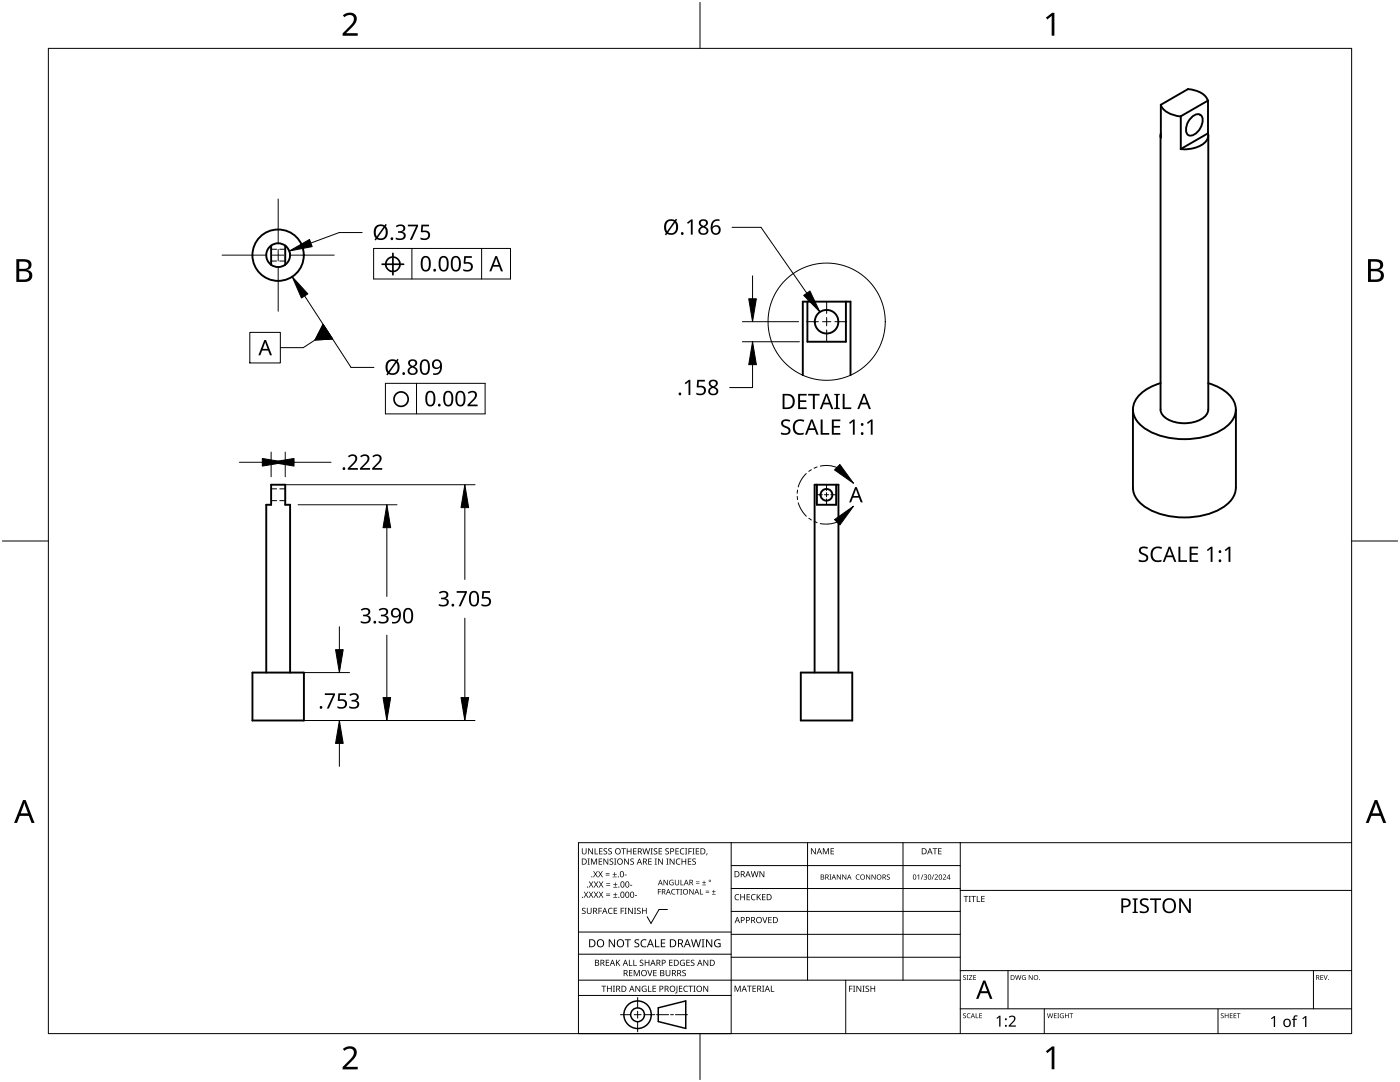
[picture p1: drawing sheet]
<svg xmlns="http://www.w3.org/2000/svg" width="279mm" height="216mm" viewBox="0 0 279 216" stroke-linecap="round" stroke-linejoin="round" font-family="sans-serif">
<path d="M54.1 52.1h1.1M55.2 49.7h-1.1M55.8 52.1h1.1M56.9 49.7h-1.1M54.1 99.9h1.1M55.2 97.5h-1.1M55.8 99.9h1.1M56.9 97.5h-1.1" fill="none" stroke="#000" stroke-width=".2"/>
<g fill="none" stroke="#000" stroke-width=".38">
<path d="M231.6 27v54.7M231.6 26.6v.9M231.6 20.9a4.3 4.3 0 0 0 4 2.3M231.7 20.9v6.5M235.6 23.2l5.5-3.1v6.5l-5.5 3.1zM237.9 23.3a1.18 1.18 0 0 1 1.6-.4 1.18 1.18 0 0 1 .5 1.6 3.2 3.2 0 0 1-2.5 2.6 1.17 1.17 0 0 1-.8-1.7 3.7 3.7 0 0 1 1.2-2.1zM241 26.6l.1 .1a2.08 2.08 0 0 1-1.4 2.3 7.3 7.3 0 0 1-4.1 .8M241 20.1a3.6 3.6 0 0 0-3.1-2.2l-.8-.1-5.4 3.1M241.1 27v54.7M54.1 49v3.8M56.9 49v3.8M161.1 60.2v8h7.7v-8"/>
<path d="M169.7 74.9v-14.7h-9.5v14.7M231.6 76.5a7.1 7.1 0 0 0-5.4 4.5 4.3 4.3 0 0 0 2 4.3 15.5 15.5 0 0 0 16.3 0 4.1 4.1 0 0 0 .3-7 10.4 10.4 0 0 0-3.7-1.8M163 96.7v4h3.9v-4M226.1 97.3a5.1 5.1 0 0 0 3 4.2 15.7 15.7 0 0 0 15.4-.6 4.7 4.7 0 0 0 2.1-3.6M226.1 81.7v15.6M231.6 81.7a3.3 3.3 0 0 0 2.9 2.5 6.4 6.4 0 0 0 6.3-1.4l.3-1.1M246.7 81.7v15.6M50.4 134.2h10.3v9.6h-10.3zM53.1 134.2v-33.5h1v-4h2.8v4h1v33.5M159.8 134.2h10.3v9.6h-10.3zM162.6 134.2v-37.5h4.7v37.5"/>
<circle cx="55.5" cy="50.9" r="5.1"/>
<circle cx="55.5" cy="50.9" r="2.38"/>
<circle cx="165" cy="64.2" r="2.36"/>
<circle cx="164.9" cy="98.7" r="1.18"/>
</g>
<circle cx="165" cy="64.2" r="11.7" fill="none" stroke="#000" stroke-width=".2"/>
<path d="M9.7 9.7h260v196.5h-260z" fill="none" stroke="#000" stroke-width=".2"/>
<path d="M139.7 .5v9.2M.5 108h9.2M269.7 108h9.2M139.7 206.2v9.2" fill="none" stroke="#000" stroke-width=".2"/>
<g fill="#000">
<path d="M68.4 3.1a1.64 1.64 0 0 1 2.8 .4 2.52 2.52 0 0 1-1.2 2.2l-.9 .9h2.3v.5h-3v-.4l1.2-1.2a1.95 1.95 0 0 0 .9-2.2 1.23 1.23 0 0 0-1.8 .1zM208.7 3.5l1.3-.9h.4v4.5h-.5v-4l-.9 .8zM68.4 209.3a1.64 1.64 0 0 1 2.8 .4 2.52 2.52 0 0 1-1.2 2.2l-.9 1h2.3v.5h-3v-.5l1.2-1.2a1.95 1.95 0 0 0 .9-2.1 1.23 1.23 0 0 0-1.8 .1zM208.7 209.8l1.3-1h.4v4.6h-.5v-4l-.9 .7z"/>
<path d="M3.3 51.7h1.3a1.28 1.28 0 0 1 1.7 1.3 1.04 1.04 0 0 1-.9 .9 1.23 1.23 0 0 1 1 1.5 1.23 1.23 0 0 1-1.5 .9h-1.6zM3.8 54.1v1.7h1a.86 .86 0 0 0 1-.9 .86 .86 0 0 0-1.1-.8zM3.8 52.2v1.4h.9a.78 .78 0 0 0 1-.7 .78 .78 0 0 0-1.1-.7z"/>
<path d="M273 51.7h1.3a1.28 1.28 0 0 1 1.7 1.3 1.04 1.04 0 0 1-.8 .9 1.23 1.23 0 0 1 1 1.5 1.23 1.23 0 0 1-1.6 .9h-1.6zM273.6 54.1v1.7h.9a.86 .86 0 0 0 1.1-.9 .86 .86 0 0 0-1.1-.8zM273.6 52.2v1.4h.8a.78 .78 0 0 0 1-.7 .78 .78 0 0 0-1.1-.7z"/>
<path d="M4.6 159.6h.5l1.8 4.6h-.6l-.6-1.4h-1.8l-.5 1.4h-.6zM4.8 160.2l-.7 2.1h1.5z"/>
<path d="M274.3 159.6h.6l1.7 4.6h-.6l-.5-1.4h-1.8l-.6 1.4h-.5zM274.6 160.2l-.7 2.1h1.4z"/>
</g>
<g fill="none" stroke="#000" stroke-width=".2">
<path d="M145.9 168.1v38.1h-30.5v-38.1h154.3M145.9 172.7h45.7M145.9 177.3h45.7M161.2 168.1v27.5M180.2 168.1v27.5M191.6 168.1v38.1M191.6 177.7h78.1M115.4 198.6h30.5M115.4 195.6h76.2M115.4 190.4h30.5M115.4 186h30.5M127.3 199v2.1"/>
<path d="M133.2 181.5h-1.7l-1.6 2.8-.7-1.4M145.9 181.9h45.7M145.9 186.4h45.7M145.9 191h45.7M168.8 195.6v10.6M191.6 193.7h78.1M201.2 193.7v7.6M262.1 193.7v7.6M123.8 202.5h2.1M126.6 202.5h1.3M127.3 201.8v1.4M127.3 203.8v2.1"/>
<path d="M128.6 202.5h2.1M131 202.5h2.4M133.8 202.5h.6M134.8 202.5h2.4M191.6 201.3h78.1M208.4 201.3v4.9M243.1 201.3v4.9"/>
</g>
<g fill="#000">
<path d="M116.1 169.3h.2v.8a.32 .32 0 0 0 .3 .3 .32 .32 0 0 0 .3-.3v-.8h.2v.8a.47 .47 0 0 1-.5 .4 .47 .47 0 0 1-.5-.5zM116.5 177.9h.2l.3 .5 .3-.5h.1l-.4 .6 .4 .6h-.1l-.3-.5-.4 .5h-.1l.4-.6zM117.3 171.3h.4l-.1 .1v1l.1 .1h-.4l.1-.1v-1zM117.4 169.3h.2l.6 1v-1h.1v1.2h-.1l-.7-1v1h-.1zM117.5 177.9h.2l.3 .5 .3-.5h.1l-.4 .6 .4 .6h-.1l-.4-.5-.3 .5h-.1l.4-.6zM117.5 175.9h.2l.3 .5 .3-.5h.1l-.4 .6 .5 .6h-.2l-.3-.5-.4 .5h-.1l.4-.6zM117.9 171.3h.3l.3 1 .4-1h.3v1.2h-.2v-1l-.4 1h-.1l-.4-1v1h-.2zM118.7 169.3h.1v1h.6v.2h-.7zM118.4 173.8h.1l.3 .5 .3-.5h.2l-.4 .6 .4 .7h-.1l-.4-.6-.3 .6h-.1l.4-.7zM118.5 177.9h.2l.2 .5 .3-.5h.2l-.4 .6 .4 .6h-.1l-.4-.5-.3 .5h-.1l.4-.6zM118.5 175.9h.2l.3 .5 .3-.5h.1l-.4 .6 .4 .6h-.1l-.3-.5-.4 .5h-.1l.4-.6zM119.5 171.3h.7v.1h-.6v.4h.5v.2h-.5v.4h.6v.1h-.7z"/>
<path d="M119.6 169.3h.6v.1h-.5v.4h.5v.1h-.5v.4h.5v.2h-.6zM119.4 173.8h.1l.3 .5 .3-.5h.2l-.4 .6 .4 .7h-.1l-.4-.6-.3 .6h-.2l.5-.7zM119.5 177.9h.1l.3 .5 .3-.5h.2l-.4 .6 .4 .6h-.1l-.4-.5-.3 .5h-.1l.4-.6zM119.5 175.9h.2l.3 .5 .3-.5h.1l-.4 .6 .4 .6h-.1l-.4-.5-.3 .5h-.1l.4-.6zM120.9 174.6h.8v.1h-.8zM120.9 174.2h.8v.1h-.8zM121 178.7h.8v.1h-.8zM121 178.3h.8v.1h-.8zM121 176.6h.8v.1h-.8zM121 176.3h.8v.1h-.8zM120.5 169.4l.4-.1h.3l-.1 .1a.25 .25 0 0 0-.4-.1 .25 .25 0 0 0 0 .4l.4 .3 .1 .2-.3 .3-.5-.1v-.1h.2a.27 .27 0 0 0 .4-.1 .27 .27 0 0 0-.3-.3l-.2-.2zM120.4 171.3h.2l.7 1-.1-1h.2v1.2h-.2l-.6-1v1h-.2z"/>
<path d="M121.4 169.4l.5-.1h.2v.1a.25 .25 0 0 0-.4-.1 .25 .25 0 0 0 0 .4l.4 .3v.2l-.2 .3-.5-.1v-.1h.1a.27 .27 0 0 0 .5-.1 .27 .27 0 0 0-.4-.3l-.2-.2zM122.3 174.9h.8v.2h-.8zM122.4 179h.8v.1h-.8zM122.4 177h.8v.1h-.8zM121.7 171.4l.4-.1 .3 .1-.1 .1a.25 .25 0 0 0-.4-.1 .25 .25 0 0 0 0 .4 .42 .42 0 0 1 .5 .5 .42 .42 0 0 1-.7 .2l-.1-.2 .2 .1a.27 .27 0 0 0 .5-.2 .27 .27 0 0 0-.4-.3l-.2-.2zM122.6 174h.1v.4h.4v.1h-.4v.4h-.1v-.4h-.3v-.1h.3zM122.7 178.1h.1v.4h.4v.1h-.4v.3h-.1v-.3h-.3v-.1h.3zM122.7 176.1h.2v.3h.3v.2h-.3v.3h-.2v-.3h-.3v-.2h.3zM122.6 171.3h.4l-.1 .1v1l.1 .1h-.4l.1-.1v-1zM124 169.3h.9v.1h-.4v1.1h-.1v-1.1h-.4zM124.7 174.5h.4v.2h-.4zM124.6 171.3h.1l.7 1v-1h.1v1.2h-.2l-.6-1v1h-.1z"/>
<path d="M125.7 176.6h.5v.1h-.5zM125.1 169.3h.1v.5h.7v-.5h.1v1.2h-.1v-.6h-.7v.6h-.1zM125.8 171.4l.5-.1 .2 .1v.1a.25 .25 0 0 0-.4-.1 .25 .25 0 0 0 0 .4 .42 .42 0 0 1 .4 .5 .42 .42 0 0 1-.7 .2v-.2l.1 .1a.27 .27 0 0 0 .5-.2 .27 .27 0 0 0-.4-.3l-.2-.2zM126.7 178.6h.4v.2h-.4zM126.4 169.3h.6v.1h-.5v.4h.5v.1h-.5v.4h.5v.2h-.6zM128.2 169.3h.2l.2 1 .3-1h.2l.2 1 .3-1h.1l-.3 1.2h-.1l-.3-1.1-.3 1.1h-.2zM129.4 171.3h.7v.1h-.6v.4h.5v.2h-.5v.4h.6v.1h-.7zM129.8 169.3h.5l-.2 .1v1l.2 .1h-.5l.2-.1v-1zM130.7 171.3h.4l-.1 .1v1l.1 .1h-.4l.1-.1v-1zM130.5 169.4l.4-.1h.3l-.1 .1a.25 .25 0 0 0-.4-.1 .25 .25 0 0 0 0 .4l.4 .3 .1 .2-.2 .3-.6-.1v-.1h.2a.27 .27 0 0 0 .4-.1 .27 .27 0 0 0-.3-.3l-.2-.2zM131.3 177.4h.6v.1h-.5v.4h.5v.1h-.5v.5h-.1zM131.4 169.3h.7v.1h-.5v.4h.5v.1h-.5v.4h.5v.2h-.7z"/>
<path d="M131.3 171.3h.2l.7 1v-1h.1v1.2h-.2l-.6-1v1h-.2zM132.4 175.6h.2l.6 .9v-.9h.1v1h-.2l-.6-.9v.9h-.1zM133 171.3h.4l-.1 .1v1l.1 .1h-.4l.1-.1v-1zM132.8 169.4l.4-.1h.3l-.1 .1a.25 .25 0 0 0-.3-.1 .25 .25 0 0 0 0 .4l.4 .3v.2l-.2 .3-.5-.1v-.1h.1a.27 .27 0 0 0 .5-.1 .27 .27 0 0 0-.4-.3l-.2-.2zM133.7 175.7l.5-.2 .2 .1v.1a.45 .45 0 0 0-.7 .4 .45 .45 0 0 0 .6 .4v-.3h-.2v-.1h.3v.5a.6 .6 0 0 1-.8-.1 .6 .6 0 0 1 .1-.8zM134.1 177.5l.4-.1h.3l-.1 .2a.44 .44 0 0 0-.6 .4 .44 .44 0 0 0 .6 .3 .52 .52 0 0 1-.7 0 .52 .52 0 0 1 .1-.8zM133.6 171.3h.2l.7 1v-1h.1v1.2h-.2l-.6-1v1h-.2zM134.9 177.4h.8v.1h-.4v1h-.1v-1h-.3zM135 171.5l.5-.2 .3 .1-.1 .1a.49 .49 0 0 0-.7 .4 .49 .49 0 0 0 .7 .5 .52 .52 0 0 1-.6 0 .52 .52 0 0 1-.2-.6zM134.8 169.3h.7v.1h-.6v.4h.5v.1h-.5v.4h.6v.2h-.7zM134.7 175.6h.1v.7a.28 .28 0 0 0 .3 .2 .28 .28 0 0 0 .3-.2v-.7h.1v.7a.42 .42 0 0 1-.4 .4 .42 .42 0 0 1-.4-.4zM135.8 175.6h.2v.9h.4v.1h-.6z"/>
<path d="M135.8 177.4h.3l-.1 .1v.9l.1 .1h-.3l.1-.1v-.9zM135.8 169.4l.4-.1h.4l-.1 .1h-.2a.49 .49 0 0 0-.4 .6 .49 .49 0 0 0 .7 .3 .52 .52 0 0 1-.7 .1 .52 .52 0 0 1-.2-.6zM136 171.3h.2v.5h.6v-.5h.1v1.2h-.1v-.5h-.6v.5h-.2zM136.7 169.3h.5l-.2 .1v1l.2 .1h-.5l.2-.1v-1zM137.4 169.3h.7v.1h-.6v.4h.5v.2h-.5v.5h-.1zM137.3 171.3h.7v.1h-.6v.4h.5v.2h-.5v.4h.6v.1h-.7zM137.6 177.4h.1l.6 .9v-.9h.1v1.1h-.1l-.6-.9v.9h-.1zM138.2 169.3h.4l-.1 .1v1l.1 .1h-.4l.1-.1v-1zM138.9 176.2h.7v.1h-.7zM138.9 175.9h.7v.1h-.7zM138.2 171.4l.4-.1 .3 .1-.1 .1a.25 .25 0 0 0-.4-.1 .25 .25 0 0 0 0 .4 .42 .42 0 0 1 .5 .5 .42 .42 0 0 1-.7 .2l-.1-.2 .2 .1a.27 .27 0 0 0 .5-.2 .27 .27 0 0 0-.4-.3l-.2-.2zM138.9 169.3h.6v.1h-.5v.4h.5v.1h-.5v.4h.5v.2h-.6z"/>
<path d="M139.7 177.4h.1v1h.5v.1h-.6zM140.1 176.5h.8v.1h-.8zM140.5 175.7h.1v.3h.3v.2h-.3v.3h-.1v-.3h-.4v-.2h.4zM140.8 178h.7v.2h-.7zM140.8 177.7h.7v.1h-.7zM141 170.3h.2l-.3 .4zM142.1 178.4h.7v.1h-.7zM142.4 177.6h.1v.3h.3v.1h-.3v.3h-.1v-.3h-.3v-.1h.3zM146.8 178.6l.4-.2 .3 .1v.1a.49 .49 0 0 0-.7 .4 .49 .49 0 0 0 .7 .5 .52 .52 0 0 1-.7 0 .52 .52 0 0 1-.2-.6zM147.7 178.4h.2v.5h.6v-.5h.2v1.2h-.2v-.5h-.6v.5h-.2zM149 178.4h.7v.1h-.5v.4h.4v.2h-.4v.4h.5v.1h-.7zM150 178.6l.5-.2 .3 .1-.1 .1a.49 .49 0 0 0-.7 .4 .49 .49 0 0 0 .8 .5 .52 .52 0 0 1-.7 0 .52 .52 0 0 1-.2-.6z"/>
<path d="M149.8 173.8h.2l.3 1.1 .2-1.1h.2l.3 1.1 .2-1.1h.2l-.3 1.2h-.2l-.3-1-.3 1h-.1zM151 178.4h.2v.6l.5-.6h.2l-.5 .5 .5 .7h-.2l-.4-.6-.1 .6h-.2zM151.6 173.8h.1l.7 1v-1h.1v1.2h-.1l-.7-1v1h-.1zM152.1 178.4h.7v.1h-.6v.4h.5v.2h-.5v.4h.6v.1h-.7zM161.8 169.3h.2l.7 1v-1h.1v1.2h-.2l-.6-1v1h-.2zM164.2 169.3h.2l.4 .9 .4-.9h.2v1.2h-.1v-1.1l-.4 1.1h-.1l-.4-1.1v1.1h-.2zM165.5 174.5h.4l-.1 .1v.8l.1 .1h-.4l.1-.1v-.8zM165.8 169.3h.6v.1h-.5v.4h.5v.1h-.5v.4h.5v.2h-.6zM167 174.5h.2l.5 .8v-.8h.1v1h-.1l-.6-.8v.8h-.1zM168.1 174.5h.1l.6 .8v-.8h.1v1h-.2l-.5-.8v.8h-.1zM170.9 174.6l.4-.1h.2v.2a.41 .41 0 0 0-.6 .3 .41 .41 0 0 0 .6 .4 .48 .48 0 0 1-.7-.1 .48 .48 0 0 1 .1-.7zM172.8 174.5h.2l.5 .8v-.8h.2v1h-.2l-.5-.8v.8h-.2z"/>
<path d="M173.9 174.5h.2l.5 .8v-.8h.1v1h-.1l-.6-.8 .1 .8h-.2zM177 174.6l.4-.1h.2l-.1 .1a.24 .24 0 0 0-.3 0 .24 .24 0 0 0-.1 .3 .24 .24 0 0 0 .3 .1 .32 .32 0 0 1 .1 .5 .32 .32 0 0 1-.5-.1 .26 .26 0 0 0 .4 0 .26 .26 0 0 0 0-.3 .26 .26 0 0 0-.3-.1zM183.1 174.7l.3-.2v1h-.1v-.9l-.2 .2zM184.1 174.5h.2l-.4 1h-.1zM184.4 174.6h.5l.1 .2-.2 .2a.32 .32 0 0 1 .2 .4 .32 .32 0 0 1-.5 .1l-.2-.1a.26 .26 0 0 0 .4 .1 .26 .26 0 0 0 .1-.4l-.3-.2a.23 .23 0 0 0 .3 0 .23 .23 0 0 0-.1-.4 .23 .23 0 0 0-.3 .2zM186.3 174.5h.1l-.3 1h-.2zM186.1 169.3h.9v.1h-.3v1.1h-.2v-1.1h-.4zM186.5 174.6a.37 .37 0 0 1 .6 0 .37 .37 0 0 1-.2 .6l-.2 .2h.5v.1h-.7l.3-.4a.27 .27 0 0 0 .3-.3 .27 .27 0 0 0-.4-.2zM187.2 169.3h.7v.1h-.5v.4h.5v.1h-.5v.4h.5v.2h-.7zM188.2 174.6a.37 .37 0 0 1 .6 0 .37 .37 0 0 1-.3 .6l-.2 .2h.5v.1h-.7l.3-.4a.27 .27 0 0 0 .3-.3 .27 .27 0 0 0-.4-.2zM192.3 178.8h.9v.1h-.3v1.1h-.2v-1.1h-.4zM193.3 178.8h.5l-.2 .1v1l.2 .1h-.5l.2-.1v-1z"/>
<path d="M193.8 178.8h1v.1h-.4v1.1h-.2v-1.1h-.4zM194.9 178.8h.2v1.1h.5v.1h-.7zM195.8 178.8h.7v.1h-.5v.4h.5v.1h-.5v.5h.5v.1h-.7zM116.2 181.3l.4-.2 .3 .1-.1 .1a.25 .25 0 0 0-.4-.1 .25 .25 0 0 0 0 .4l.4 .2 .1 .3-.3 .3-.5-.1v-.1h.2a.27 .27 0 0 0 .4-.1 .27 .27 0 0 0-.3-.3l-.2-.2zM117.1 181.1h.2v.8a.32 .32 0 0 0 .3 .3 .32 .32 0 0 0 .3-.3v-.8h.2v.8a.47 .47 0 0 1-.5 .5 .47 .47 0 0 1-.5-.5zM119.4 181.1h.7v.2h-.5v.4h.5v.1h-.5v.6h-.2zM120 196.7h1v.1h-.4v1.1h-.2v-1.1h-.4zM120.9 191.5h.7v.1h-.5v.4h.4v.2h-.4v.4h.5v.1h-.7zM121.5 181.3l.4-.2 .4 .1-.1 .1a.49 .49 0 0 0-.7 .5 .49 .49 0 0 0 .7 .4 .52 .52 0 0 1-.6 .1 .52 .52 0 0 1-.3-.6zM121.1 196.7h.2v.5h.6v-.5h.2v1.2h-.2v-.6h-.6v.6h-.2zM121.5 187.4h.2l.9 1.3v-1.3h.1v1.6h-.2l-.8-1.3v1.3h-.2zM122.3 196.7h.4l-.1 .1v1l.1 .1h-.4l.2-.1v-1z"/>
<path d="M122.5 181.1h.7v.2h-.6v.4h.5v.1h-.5v.4h.6v.2h-.7zM122.9 191.5h.2v.6l.5-.6h.2l-.5 .5 .5 .7h-.2l-.4-.6-.1 .6h-.2zM123.9 181.1h.6v.2h-.5v.4h.5v.1h-.5v.6h-.1zM124.7 181.1h.4l-.2 .2v.9l.2 .2h-.4l.1-.2v-.9zM124.7 187.4h1.2v.2h-.5v1.4h-.2v-1.4h-.5zM125.5 191.5h.2v1.1h.5v.1h-.7zM125.5 193.6h.7v.1h-.5v.4h.5v.1h-.5v.4h.5v.2h-.7zM125.3 181.1h.2l.7 1.1-.1-1.1h.2v1.3h-.2l-.6-1v1h-.2zM126.4 191.5h.2v1.1h.5v.1h-.7zM126.5 181.1h.5l-.2 .2v.9l.2 .2h-.5l.2-.2v-.9zM126.5 193.6h.2l.4 1 .4-1h.2v1.2h-.2v-1.1l-.4 1.1h-.1l-.4-1.1v1.1h-.1zM126.7 187.6l.3-.2 .6 .1-.2 .1a.33 .33 0 0 0-.6 .2 .33 .33 0 0 0 .4 .4 .47 .47 0 0 1 .4 .6 .47 .47 0 0 1-.7 .2h-.3v-.2h.2a.35 .35 0 0 0 .6-.2 .35 .35 0 0 0-.5-.4l-.3-.2z"/>
<path d="M126.8 196.7h.2l.6 1v-1h.2v1.2h-.2l-.7-1 .1 1h-.2zM127.2 181.3l.4-.2 .3 .1-.1 .1a.25 .25 0 0 0-.4-.1 .25 .25 0 0 0 0 .4l.4 .2 .1 .3-.3 .3-.5-.1v-.1h.2a.27 .27 0 0 0 .4-.1 .27 .27 0 0 0-.3-.3l-.2-.2zM127.7 191.6l.5-.1 .2 .1v.1a.25 .25 0 0 0-.4-.1 .25 .25 0 0 0 0 .4l.4 .2v.3l-.2 .2h-.5v-.2l.1 .1a.27 .27 0 0 0 .5-.2 .27 .27 0 0 0-.4-.3l-.2-.2zM128 187.6l.6-.2 .4 .1v.2a.64 .64 0 0 0-1 .5 .64 .64 0 0 0 1 .6v.2a.83 .83 0 0 1-1.1-.3 .83 .83 0 0 1 .1-1.1zM128.2 196.8l.6-.1 .2 .1v.1a.5 .5 0 0 0-.8 .4 .5 .5 0 0 0 .7 .5v-.4h-.3v-.1h.4v.6a.66 .66 0 0 1-.8-.2 .66 .66 0 0 1 0-.9zM128.1 181.1h.2v.6h.6v-.6h.2v1.3h-.2v-.6h-.6v.6h-.2zM129.2 193.6h.1l.4 1 .3-1h.2l-.4 1.2h-.2zM129.3 196.7h.2v1.1h.5v.1h-.7zM128.7 191.5h.1v.5h.6v-.5h.2v1.2h-.2v-.5h-.6v.5h-.1zM130.7 187.4h.2v1.4h.7v.2h-.9zM130.2 196.7h.7v.1h-.5v.4h.5v.1h-.5v.5h.5v.1h-.7zM130.4 193.6h.6v.1h-.5v.4h.5v.1h-.5v.4h.5v.2h-.6z"/>
<path d="M131.9 187.4h.9v.2h-.7v.5h.6v.2h-.6v.5h.7v.2h-.9zM132.8 193.6h.2v.7a.32 .32 0 0 0 .3 .4 .32 .32 0 0 0 .3-.4v-.7h.2v.7a.47 .47 0 0 1-.5 .5 .47 .47 0 0 1-.5-.5zM133.5 191.5h.7v.1h-.5v.4h.5v.2h-.5v.4h.5v.1h-.7zM135 196.7h.2v1.3l-.1 .2h-.3l-.1-.1 .3-.2zM135.5 196.7h.7v.1h-.5v.4h.4v.1h-.4v.5h.5v.1h-.7zM135.8 191.7l.5-.2 .4 .1-.1 .1a.5 .5 0 0 0-.8 .4 .5 .5 0 0 0 .7 .5v-.4h-.2v-.1h.4v.6a.66 .66 0 0 1-.9-.1 .66 .66 0 0 1 0-.9zM136.2 193.7l.4-.2 .3 .1-.1 .1a.25 .25 0 0 0-.4-.1 .25 .25 0 0 0 0 .4 .42 .42 0 0 1 .5 .6 .42 .42 0 0 1-.7 .2l-.1-.2h.2a.27 .27 0 0 0 .5-.1 .27 .27 0 0 0-.4-.3l-.2-.2zM136.5 196.8l.5-.1 .3 .1-.1 .1a.49 .49 0 0 0-.7 .4 .49 .49 0 0 0 .8 .4 .52 .52 0 0 1-.7 .1 .52 .52 0 0 1-.2-.6zM137 191.5h.7v.1h-.6v.4h.5v.2h-.5v.4h.6v.1h-.7zM137.4 196.7h.9v.1h-.4v1.1h-.1v-1.1h-.4zM137.9 191.6l.4-.1 .3 .1-.1 .1a.25 .25 0 0 0-.4-.1 .25 .25 0 0 0 0 .4l.4 .2 .1 .3-.2 .2h-.6v-.2l.2 .1a.27 .27 0 0 0 .5-.2 .27 .27 0 0 0-.4-.3l-.2-.2zM138.4 196.7h.4l-.1 .1v1l.1 .1h-.4l.1-.1v-1z"/>
<path d="M137.9 187.4h.2l.3 1.4 .4-1.4h.2l.4 1.4 .3-1.4h.2l-.4 1.6h-.2l-.4-1.3-.4 1.3h-.2zM140 187.4h.6l-.2 .2v1.3l.2 .1h-.6l.2-.1v-1.3zM140.4 196.7h.1l.7 1v-1h.1v1.2h-.1l-.7-1v1h-.1zM140.4 191.5h.2l.6 1v-1h.1v1.2h-.1l-.7-1v1h-.1zM140.9 187.4h.2l.9 1.3v-1.3h.2v1.6h-.3l-.8-1.3v1.3h-.2zM142.7 187.6l.7-.2 .4 .1-.1 .2a.65 .65 0 0 0-1 .5 .65 .65 0 0 0 .9 .6v-.4h-.3v-.2h.5v.7a.86 .86 0 0 1-1.1-.1 .86 .86 0 0 1 0-1.2zM146.6 196.7h.2l.4 1 .4-1h.2v1.2h-.1v-1.1l-.4 1.1h-.2l-.4-1.1v1.1h-.1zM149.1 196.7h.9v.1h-.4v1.1h-.1v-1.1h-.4zM150.2 196.7h.7v.1h-.6v.4h.5v.1h-.5v.5h.6v.1h-.7zM152.1 183h.2l.3 1 .4-1h.2l-.5 1.2h-.1zM152.1 196.7h.4l-.1 .1v1l.1 .1h-.4l.1-.1v-1zM153.8 196.7h.2v1.1h.5v.1h-.7z"/>
<path d="M153.3 183h.7v.1h-.5v.4h.5v.1h-.5v.5h.5v.1h-.7zM169.5 196.7h.6v.1h-.5v.5h.5v.1h-.5v.5h-.1zM170.2 196.7h.5l-.2 .1v1l.2 .1h-.5l.2-.1v-1zM170.9 196.7h.2l.6 1v-1h.2v1.2h-.2l-.6-1v1h-.2zM172.1 196.7h.5l-.2 .1v1l.2 .1h-.5l.2-.1v-1zM172.8 196.8l.4-.1h.2v.2a.25 .25 0 0 0-.4-.1 .25 .25 0 0 0 0 .4l.4 .2 .1 .3-.3 .2h-.5v-.2l.2 .1a.27 .27 0 0 0 .4-.2 .27 .27 0 0 0-.3-.3l-.3-.2zM173.7 196.7h.2v.5h.6v-.5h.2v1.2h-.2v-.6h-.6v.6h-.2zM192.2 194.7l.4-.1h.2l-.1 .1a.24 .24 0 0 0-.3 0 .24 .24 0 0 0-.1 .3 .24 .24 0 0 0 .4 .1l.1 .1-.1 .3h-.4l-.1-.1a.24 .24 0 0 0 .3 .1 .24 .24 0 0 0 .1-.3l-.4-.3zM192.9 194.6h.4l-.1 .1v.7l.1 .1h-.4l.1-.1v-.7zM193.4 194.6h.6l-.5 .8h.6v.1h-.7l.5-.8h-.5zM194.2 194.6h.6v.1h-.4v.3h.4v.1h-.4v.3h.4v.1h-.6zM202.6 194.6h.1l.2 .8 .2-.8h.2l.2 .8 .2-.8h.1l-.2 .9h-.2l-.2-.8-.2 .8h-.2z"/>
<path d="M204.1 194.7l.3-.1h.3l-.1 .1a.4 .4 0 0 0-.6 .4 .4 .4 0 0 0 .6 .3v-.3l-.2-.1h.3v.5a.53 .53 0 0 1-.7-.1 .53 .53 0 0 1 .1-.7zM205.3 194.6h.2l.5 .8v-.8h.1v.9h-.2l-.5-.8v.8h-.1zM226 179.3h1.1v.2l-.4 .1v2.3l.4 .1v.2h-1.1v-.2l.4-.1v-2.3l-.4-.1zM227.6 179.5a1.38 1.38 0 0 1 1.6-.1l-.1 .3-.4-.1a.52 .52 0 0 0-.7 0 .52 .52 0 0 0 0 .7l.1 .1a1.2 1.2 0 0 1 1.2 1.2 1.26 1.26 0 0 1-1.9 .5v-.4a1.03 1.03 0 0 0 1.5-.2 1.04 1.04 0 0 0-1-.8 .77 .77 0 0 1-.3-1.2zM229.5 179.3h2.2v.3h-.9v2.6h-.4v-2.6h-.9zM235.3 179.3h.5l1.5 2.4v-2.4h.3v2.9h-.4l-1.6-2.4 .1 2.4h-.4zM263.5 194.6h.6v.1h-.5v.3h.4v.1h-.4v.3h.5v.1h-.6zM264.1 194.6h.2l.2 .8 .3-.8h.2l-.4 .9h-.1zM192.2 202.3l.4-.1h.2l-.1 .1a.24 .24 0 0 0-.3 0 .24 .24 0 0 0-.1 .3 .24 .24 0 0 0 .4 .1l.1 .2-.1 .2-.4 .1-.1-.2a.24 .24 0 0 0 .3 .1 .24 .24 0 0 0 .1-.3l-.4-.2zM193.1 202.3l.6-.1-.3 .1a.4 .4 0 0 0-.3 .5 .4 .4 0 0 0 .5 .2 .46 .46 0 0 1-.6 0 .46 .46 0 0 1 .1-.7zM194.7 202.2h.1v.8h.5v.2h-.6zM195.4 202.2h.6v.1h-.4v.3h.4v.1h-.4v.4h.4v.1h-.6z"/>
<path d="M198.9 203.1l.5-.4h.3v2.2h-.3v-1.9l-.4 .3zM201.3 202.9a.76 .76 0 0 1 1.2 0 .76 .76 0 0 1-.3 1.1l-.6 .6h1.1v.3h-1.4v-.3l.8-.8a.52 .52 0 0 0 .2-.8 .52 .52 0 0 0-.8 .1zM209 202.2h.1l.2 .8 .2-.8h.1l.3 .8 .2-.8h.1l-.3 1h-.1l-.2-.9-.3 .9h-.1zM210.3 202.2h.6v.1h-.4v.3h.3v.1h-.3v.4h.4v.1h-.6zM211 202.2h.4l-.2 .1v.8l.2 .1h-.4l.1-.1v-.8zM211.6 202.3l.7-.1-.1 .1a.4 .4 0 0 0-.6 .4 .4 .4 0 0 0 .6 .3v-.2l-.2-.2h.3v.5a.53 .53 0 0 1-.7-.1 .53 .53 0 0 1 0-.7zM212.5 202.2h.2v.4h.5v-.4h.1v1h-.1v-.5h-.5v.5h-.2zM213.4 202.2h.8v.1h-.3v.9h-.2v-.9h-.3zM243.7 202.3l.3-.1h.2v.1a.24 .24 0 0 0-.3 0 .24 .24 0 0 0-.1 .3 .24 .24 0 0 0 .3 .1l.1 .2-.1 .2-.4 .1-.1-.2a.24 .24 0 0 0 .4 .1 .24 .24 0 0 0 0-.3l-.3-.2zM244.4 202.2h.2v.4h.5v-.4h.1v1h-.1v-.5h-.5v.5h-.2zM245.4 202.2h.6v.1h-.4v.3h.4v.1h-.4v.4h.4v.1h-.6zM246.2 202.2h.5v.1h-.4v.3h.4v.1h-.4v.4h.4v.1h-.5z"/>
<path d="M246.8 202.2h.8v.1h-.3v.9h-.2v-.9h-.3zM253.7 203.2l.6-.5h.2v2.2h-.3v-1.9l-.4 .4zM258.2 202.7l.3-.1h.5l-.1 .3-.4-.1-.1 .2v.3h.4v.2h-.4v1.4h-.3v-1.4h-.3l.3-.2zM259.9 203.2l.6-.5h.2v2.2h-.2v-1.9l-.5 .4z"/>
<path d="M116.1 171.3h.4a.61 .61 0 0 1 .6 .6 .61 .61 0 0 1-.6 .6h-.4zM116.3 171.4v1h.1a.48 .48 0 0 0 .5-.5 .48 .48 0 0 0-.4-.5z"/>
<path d="M122.7 169.9a.61 .61 0 0 1 1.2 0 .61 .61 0 0 1-1.2 0zM123 169.5a.47 .47 0 0 0-.1 .7 .47 .47 0 0 0 .8 0v-.1a.45 .45 0 0 0-.1-.6 .45 .45 0 0 0-.6 0z"/>
<path d="M123.1 171.9a.61 .61 0 0 1 1.2 0 .61 .61 0 0 1-1.2 0zM123.5 171.5l-.2 .4a.45 .45 0 0 0 .7 .4 .45 .45 0 0 0 0-.8l-.2-.1z"/>
<path d="M123.9 173.9a.51 .51 0 0 1 .6 .1 .51 .51 0 0 1 0 .7 .44 .44 0 0 1-.6 .3 .44 .44 0 0 1-.2-.6zM123.9 174v.1a.48 .48 0 0 0 .3 .8 .53 .53 0 0 0 .2-.5 .53 .53 0 0 0-.4-.4z"/>
<path d="M124 178a.44 .44 0 0 1 .5 0 .44 .44 0 0 1 .1 .5 .46 .46 0 0 1-.4 .7 .46 .46 0 0 1-.4-.7zM124.1 178.1l-.1 .2a.45 .45 0 0 0 .3 .7 .53 .53 0 0 0 .2-.5 .53 .53 0 0 0-.4-.4z"/>
<path d="M124 176a.44 .44 0 0 1 .5 0 .44 .44 0 0 1 .1 .5 .46 .46 0 0 1-.4 .6 .46 .46 0 0 1-.4-.7zM124.1 176.1l-.1 .4a.31 .31 0 0 0 .2 .5 .31 .31 0 0 0 .3-.5l-.1-.4z"/>
<path d="M124.9 178a.5 .5 0 0 1 .7 .1 .5 .5 0 0 1 0 .6 .44 .44 0 0 1-.6 .4 .44 .44 0 0 1-.2-.6zM125 178.1a.48 .48 0 0 0-.1 .6 .48 .48 0 0 0 .4 .3l.1-.8-.2-.2z"/>
<path d="M124.9 176a.44 .44 0 0 1 .6 0 .44 .44 0 0 1 .1 .5 .46 .46 0 0 1-.5 .6 .46 .46 0 0 1-.3-.7zM125 176.1l-.1 .4a.31 .31 0 0 0 .3 .5 .31 .31 0 0 0 .2-.5v-.4z"/>
<path d="M125.9 178a.5 .5 0 0 1 .6 .1 .5 .5 0 0 1 0 .6 .44 .44 0 0 1-.5 .4 .44 .44 0 0 1-.2-.6zM126 178.1l-.1 .1a.48 .48 0 0 0 .4 .8 .53 .53 0 0 0 .2-.5 .53 .53 0 0 0-.5-.4z"/>
<path d="M127.3 169.3h.3a.35 .35 0 0 1 .5 .2 .35 .35 0 0 1-.3 .4l.4 .6h-.2l-.3-.5h-.3v.5h-.1zM127.4 169.4v.4h.2a.23 .23 0 0 0 .3-.2 .23 .23 0 0 0-.3-.2z"/>
<path d="M127.5 171.3h.2l.4 1.2h-.1l-.2-.4h-.4l-.2 .4h-.1zM127.6 171.5l-.2 .5h.4z"/>
<path d="M128.3 171.3h.3a.35 .35 0 0 1 .5 .2 .35 .35 0 0 1-.3 .5l.4 .5h-.2l-.3-.5h-.2v.5h-.2zM128.5 171.4v.5h.1a.23 .23 0 0 0 .3-.2 .23 .23 0 0 0-.3-.3z"/>
<path d="M131.7 175.5h.1l.5 1.1h-.2l-.1-.3h-.4l-.2 .3h-.1zM131.8 175.7l-.2 .5h.4z"/>
<path d="M132.1 177.4h.3a.31 .31 0 0 1 .4 .2 .31 .31 0 0 1-.2 .4l.3 .5h-.2l-.3-.5h-.2v.5h-.1zM132.2 177.5v.4h.2a.21 .21 0 0 0 .2-.2 .21 .21 0 0 0-.2-.2z"/>
<path d="M133.3 177.4h.1l.5 1.1h-.2l-.1-.4h-.4l-.2 .4h-.1zM133.4 177.5l-.2 .5h.4z"/>
<path d="M133.8 169.3h.6l.1 .2-.1 .4-.5 .1v.5h-.1zM133.9 169.4v.5a.29 .29 0 0 0 .5-.3 .29 .29 0 0 0-.5-.2z"/>
<path d="M136.9 175.5h.1l.4 1.1h-.1l-.1-.3h-.5l-.1 .3h-.1zM137 175.7l-.2 .5h.3z"/>
<path d="M136.2 177.9a.55 .55 0 0 1 1.1 0 .55 .55 0 0 1-1.1 0zM136.4 177.9a.45 .45 0 0 0 .9 0 .45 .45 0 0 0-.9 0z"/>
<path d="M137.6 175.6h.3a.31 .31 0 0 1 .4 .2 .31 .31 0 0 1-.2 .4l.3 .4h-.2l-.2-.4h-.3v.4h-.1zM137.7 175.7v.4h.2a.21 .21 0 0 0 .3-.2 .21 .21 0 0 0-.3-.2z"/>
<path d="M139 177.4h.1l.4 1.1h-.1l-.1-.4h-.5l-.1 .4h-.1zM139.1 177.5l-.2 .5h.3z"/>
<path d="M139.8 169.3h.4a.54 .54 0 0 1 .6 .6 .56 .56 0 0 1-.7 .6h-.3zM140 169.4v.9h.1a.48 .48 0 0 0 .5-.4 .48 .48 0 0 0-.4-.5z"/>
<path d="M141.4 175.8a.25 .25 0 0 1 .5 0 .25 .25 0 0 1-.5 0zM141.5 175.8a.15 .15 0 0 0 .3 0 .15 .15 0 0 0-.3 0z"/>
<path d="M146.6 173.8h.4a.61 .61 0 0 1 .6 .6 .61 .61 0 0 1-.7 .6h-.3zM146.8 174v.9h.1a.43 .43 0 0 0 .5-.5 .41 .41 0 0 0-.4-.4z"/>
<path d="M147.8 173.8h.4a.35 .35 0 0 1 .4 .3 .35 .35 0 0 1-.2 .4l.3 .5h-.2l-.3-.5h-.2v.5h-.2zM148 174v.4h.2a.23 .23 0 0 0 .3-.2 .23 .23 0 0 0-.3-.2z"/>
<path d="M149.2 173.8h.1l.5 1.2h-.1l-.2-.3h-.5l-.1 .3h-.2zM149.3 174l-.2 .5h.4z"/>
<path d="M153 178.4h.4a.55 .55 0 0 1 .6 .6 .56 .56 0 0 1-.6 .6h-.4zM153.2 178.5v1h.1a.48 .48 0 0 0 .5-.5 .48 .48 0 0 0-.4-.5z"/>
<path d="M163.8 174.5h.3a.26 .26 0 0 1 .3 .1 .26 .26 0 0 1-.1 .4 .27 .27 0 0 1 .2 .3 .27 .27 0 0 1-.4 .2h-.3zM163.9 175v.4h.2a.19 .19 0 0 0 .3-.2 .19 .19 0 0 0-.3-.2zM163.9 174.6v.3h.2a.17 .17 0 0 0 .2-.1 .17 .17 0 0 0-.2-.2z"/>
<path d="M163.4 169.2h.2l.5 1.3h-.2l-.2-.4h-.4l-.2 .4h-.1zM163.5 169.4l-.2 .6h.4z"/>
<path d="M164.7 174.5h.3a.29 .29 0 0 1 .4 .2 .29 .29 0 0 1-.2 .4l.2 .4h-.1l-.3-.4h-.2v.4h-.1zM164.8 174.6v.4h.2a.2 .2 0 0 0 .2-.2 .2 .2 0 0 0-.2-.2z"/>
<path d="M166.3 174.5h.2l.4 1h-.2l-.1-.3h-.4l-.1 .3h-.1zM166.4 174.6l-.2 .5h.4z"/>
<path d="M169.4 174.5h.1l.4 1h-.1l-.1-.3h-.4l-.1 .3h-.2zM169.5 174.6l-.2 .5h.4z"/>
<path d="M171.6 175a.51 .51 0 0 1 1 0 .51 .51 0 0 1-1 0zM171.8 175a.4 .4 0 0 0 .8 0 .4 .4 0 0 0-.8 0z"/>
<path d="M174.9 175a.51 .51 0 0 1 1 0 .51 .51 0 0 1-1 0zM175.1 175a.4 .4 0 0 0 .8 0 .4 .4 0 0 0-.8 0z"/>
<path d="M176.1 174.5h.3a.29 .29 0 0 1 .4 .2 .29 .29 0 0 1-.2 .4l.3 .4h-.2l-.2-.4h-.2v.4h-.2zM176.3 174.6v.4h.1a.2 .2 0 0 0 .3-.2 .2 .2 0 0 0-.3-.2z"/>
<path d="M182.3 174.6h.4l.2 .5a.38 .38 0 0 1-.5 .4 .38 .38 0 0 1-.2-.6zM182.4 174.6v.1a.39 .39 0 0 0-.1 .4 .39 .39 0 0 0 .4 .3 .4 .4 0 0 0 .1-.5 .4 .4 0 0 0-.4-.3z"/>
<path d="M184 169.3h.3a.61 .61 0 0 1 .6 .6 .61 .61 0 0 1-.6 .6h-.3zM184.1 169.4v.9h.2a.43 .43 0 0 0 .5-.4 .41 .41 0 0 0-.5-.5z"/>
<path d="M185.3 174.6h.4l.1 .5a.38 .38 0 0 1-.4 .4 .38 .38 0 0 1-.2-.6zM185.4 174.6l-.1 .2a.38 .38 0 0 0 .3 .6 .41 .41 0 0 0 .2-.5 .41 .41 0 0 0-.4-.3z"/>
<path d="M185.5 169.2h.1l.5 1.3h-.1l-.2-.4h-.5l-.1 .4h-.2zM185.6 169.4l-.2 .6h.4z"/>
<path d="M187.5 174.6h.4l.1 .5a.38 .38 0 0 1-.4 .4 .38 .38 0 0 1-.3-.6zM187.5 174.6v.2a.38 .38 0 0 0 .3 .6 .41 .41 0 0 0 .1-.5 .41 .41 0 0 0-.4-.3z"/>
<path d="M189.4 174.5h.1v.7h.2l-.2 .3h-.1v-.2h-.5zM189.4 174.6l-.4 .6h.4z"/>
<path d="M118.4 181.1h.3a.35 .35 0 0 1 .4 .3 .35 .35 0 0 1-.2 .4l.3 .6h-.1l-.3-.5h-.3v.5h-.1zM118.5 181.3v.4h.2a.23 .23 0 0 0 .3-.2 .23 .23 0 0 0-.3-.2z"/>
<path d="M118.7 191.5h.4a.31 .31 0 0 1 .4 .2 .31 .31 0 0 1-.2 .4 .33 .33 0 0 1 .3 .4 .33 .33 0 0 1-.4 .2h-.5zM118.9 192.2v.4h.2a.23 .23 0 0 0 .3-.2 .23 .23 0 0 0-.3-.2zM118.9 191.6v.4h.2a.21 .21 0 0 0 .3-.2 .21 .21 0 0 0-.3-.2z"/>
<path d="M117.6 187.4h.5a.71 .71 0 0 1 .7 .8 .73 .73 0 0 1-.8 .8h-.4zM117.8 187.6v1.2h.2a.56 .56 0 0 0 .6-.6 .54 .54 0 0 0-.6-.6z"/>
<path d="M119.8 191.5h.4a.35 .35 0 0 1 .4 .3 .35 .35 0 0 1-.2 .4l.3 .5h-.2l-.3-.5h-.2v.5h-.2zM120 191.6v.5h.2a.23 .23 0 0 0 .3-.2 .23 .23 0 0 0-.3-.3z"/>
<path d="M119.3 187.6a.74 .74 0 0 1 .9-.1 .74 .74 0 0 1 .4 .7 .77 .77 0 0 1-1.1 .8 .77 .77 0 0 1-.3-1.3zM119.5 187.7l-.2 .5a.56 .56 0 0 0 .7 .6 .56 .56 0 0 0 .3-.9 .51 .51 0 0 0-.8-.2z"/>
<path d="M120.6 181.1h.2l.4 1.3h-.1l-.2-.4h-.4l-.2 .4h-.1zM120.7 181.3l-.2 .6h.4z"/>
<path d="M122.2 191.5h.1l.5 1.2h-.2l-.1-.3h-.5l-.2 .3h-.1zM122.2 191.7l-.2 .5h.4z"/>
<path d="M123 196.7h.3a.35 .35 0 0 1 .4 .2 .35 .35 0 0 1-.2 .5l.3 .5h-.1l-.3-.5h-.3v.5h-.1zM123.1 196.8v.5h.2a.23 .23 0 0 0 .3-.3 .23 .23 0 0 0-.3-.2z"/>
<path d="M123.3 187.6a.74 .74 0 0 1 .8-.1 .74 .74 0 0 1 .5 .7 .77 .77 0 0 1-1.1 .8 .77 .77 0 0 1-.3-1.3zM123.5 187.7l-.2 .5a.56 .56 0 0 0 .7 .6 .56 .56 0 0 0 .3-.9 .51 .51 0 0 0-.8-.2z"/>
<path d="M124.5 193.6h.3a.35 .35 0 0 1 .4 .2 .35 .35 0 0 1-.2 .4l.3 .6h-.1l-.3-.5h-.3v.5h-.1zM124.6 193.7v.4h.2a.23 .23 0 0 0 .3-.2 .23 .23 0 0 0-.3-.2z"/>
<path d="M124 196.7h.4a.54 .54 0 0 1 .6 .6 .56 .56 0 0 1-.6 .6h-.4zM124.2 196.8v1h.2a.48 .48 0 0 0 .5-.5 .48 .48 0 0 0-.5-.5z"/>
<path d="M124.7 191.5h.2l.4 1.2h-.1l-.2-.3h-.4l-.2 .3h-.1zM124.8 191.7l-.2 .5h.4z"/>
<path d="M126 196.7h.2l.4 1.2h-.1l-.2-.4h-.4l-.2 .4h-.1zM126.1 196.8l-.2 .6h.4z"/>
<path d="M127.9 194.2a.61 .61 0 0 1 1.2 0 .61 .61 0 0 1-1.2 0zM128.2 193.8l-.1 .4a.45 .45 0 0 0 .7 .4 .45 .45 0 0 0 0-.8l-.2-.1z"/>
<path d="M129.7 187.4h.2l.6 1.6h-.2l-.2-.5h-.6l-.2 .5h-.2zM129.8 187.6l-.2 .7h.5z"/>
<path d="M130.2 191.5h.2l.5 1.2h-.2l-.2-.3h-.4l-.2 .3h-.1zM130.3 191.7l-.2 .5h.4z"/>
<path d="M131 191.5h.4a.35 .35 0 0 1 .4 .3 .35 .35 0 0 1-.2 .4l.3 .5h-.2l-.3-.5h-.2v.5h-.2zM131.2 191.6v.5h.2a.23 .23 0 0 0 .2-.2 .23 .23 0 0 0-.3-.3z"/>
<path d="M131.8 193.6h.3a.31 .31 0 0 1 .4 .1 .31 .31 0 0 1-.2 .4 .33 .33 0 0 1 .3 .4 .33 .33 0 0 1-.4 .3h-.4zM131.9 194.2v.4h.3a.23 .23 0 0 0 .2-.2 .23 .23 0 0 0-.3-.2zM131.9 193.7v.4h.2a.21 .21 0 0 0 .3-.2 .21 .21 0 0 0-.3-.2z"/>
<path d="M131.6 196.7h.5l.3 .3-.1 .3-.5 .1v.5h-.2zM131.8 196.8v.5a.29 .29 0 0 0 .4-.2 .29 .29 0 0 0-.4-.3z"/>
<path d="M132.6 196.7h.4a.35 .35 0 0 1 .4 .2 .35 .35 0 0 1-.2 .5l.3 .5h-.2l-.3-.5h-.2v.5h-.2zM132.8 196.8v.5h.2a.23 .23 0 0 0 .3-.3 .23 .23 0 0 0-.3-.2z"/>
<path d="M132.1 191.5h.5l.2 .3-.1 .4-.5 .1v.4h-.1zM132.2 191.6v.5a.29 .29 0 0 0 .5-.2 .29 .29 0 0 0-.5-.3z"/>
<path d="M134.1 193.6h.3a.35 .35 0 0 1 .5 .2 .35 .35 0 0 1-.3 .4l.4 .6h-.2l-.3-.5h-.2v.5h-.2zM134.3 193.7v.4h.1a.23 .23 0 0 0 .3-.2 .23 .23 0 0 0-.3-.2z"/>
<path d="M133.5 197.3a.65 .65 0 0 1 1.3 0 .65 .65 0 0 1-1.3 0zM133.9 196.9a.47 .47 0 0 0-.1 .7 .47 .47 0 0 0 .7 0l.1-.1a.45 .45 0 0 0-.1-.6 .45 .45 0 0 0-.6 0z"/>
<path d="M133.7 187.4h.5a.71 .71 0 0 1 .8 .8 .73 .73 0 0 1-.9 .8h-.4zM133.9 187.6v1.2h.2a.56 .56 0 0 0 .6-.6 .54 .54 0 0 0-.6-.6z"/>
<path d="M135.2 193.6h.3a.35 .35 0 0 1 .4 .2 .35 .35 0 0 1-.2 .4l.3 .6h-.1l-.3-.5h-.3v.5h-.1zM135.3 193.7v.4h.2a.23 .23 0 0 0 .3-.2 .23 .23 0 0 0-.3-.2z"/>
<path d="M134.5 191.5h.4a.54 .54 0 0 1 .6 .6 .56 .56 0 0 1-.7 .6h-.3zM134.6 191.6v1h.2a.48 .48 0 0 0 .5-.5 .48 .48 0 0 0-.5-.5z"/>
<path d="M135.3 187.4h.4a.45 .45 0 0 1 .6 .3 .45 .45 0 0 1-.3 .6l.4 .7h-.2l-.4-.6h-.3v.6h-.2zM135.5 187.6v.6h.2a.3 .3 0 0 0 .4-.3 .3 .3 0 0 0-.4-.3z"/>
<path d="M137.1 187.4h.2l.6 1.6h-.2l-.2-.5h-.6l-.2 .5h-.2zM137.2 187.6l-.3 .7h.5z"/>
<path d="M139.6 191.5h.1l.5 1.2h-.1l-.2-.3h-.5l-.1 .3h-.2zM139.7 191.7l-.2 .5h.4z"/>
<path d="M138.9 197.3a.61 .61 0 0 1 1.2 0 .61 .61 0 0 1-1.2 0zM139.3 196.9a.47 .47 0 0 0-.1 .7 .47 .47 0 0 0 .7 0v-.1a.45 .45 0 0 0-.1-.6 .45 .45 0 0 0-.5 0z"/>
<path d="M141.7 191.5h.3a.54 .54 0 0 1 .6 .6 .56 .56 0 0 1-.6 .6h-.3zM141.8 191.6v1h.2a.48 .48 0 0 0 .5-.5 .48 .48 0 0 0-.5-.5z"/>
<path d="M147.1 183h.1l.5 1.2h-.2l-.1-.4h-.5l-.1 .4h-.2zM147.1 183.1l-.1 .6h.3z"/>
<path d="M147.9 183h.6l.1 .3-.1 .3-.5 .1v.5h-.1zM148 183.1v.5a.29 .29 0 0 0 .5-.2 .29 .29 0 0 0-.5-.3z"/>
<path d="M148.5 196.7h.1l.5 1.2h-.2l-.1-.4h-.5l-.2 .4h-.1zM148.5 196.8l-.2 .6h.4z"/>
<path d="M148.9 183h.5l.3 .3-.2 .3-.5 .1v.5h-.1zM149 183.1v.5a.29 .29 0 0 0 .5-.2 .29 .29 0 0 0-.5-.3z"/>
<path d="M149.9 183h.3a.35 .35 0 0 1 .5 .2 .35 .35 0 0 1-.3 .5l.4 .5h-.2l-.3-.5h-.2v.5h-.2zM150.1 183.1v.5h.1a.23 .23 0 0 0 .3-.3 .23 .23 0 0 0-.3-.2z"/>
<path d="M151.1 196.7h.4a.35 .35 0 0 1 .4 .2 .35 .35 0 0 1-.2 .5l.3 .5h-.2l-.3-.5h-.2v.5h-.2zM151.3 196.8v.5h.2a.23 .23 0 0 0 .2-.3 .23 .23 0 0 0-.2-.2z"/>
<path d="M150.8 183.6a.61 .61 0 0 1 1.2 0 .61 .61 0 0 1-1.2 0zM151.2 183.2a.47 .47 0 0 0-.1 .7 .47 .47 0 0 0 .7 0v-.1a.45 .45 0 0 0 0-.6 .45 .45 0 0 0-.6 0z"/>
<path d="M153.1 196.7h.1l.5 1.2h-.2l-.1-.4h-.5l-.2 .4h-.1zM153.1 196.8l-.2 .6h.4z"/>
<path d="M154.3 183h.3a.55 .55 0 0 1 .6 .6 .56 .56 0 0 1-.6 .6h-.3zM154.4 183.1v1h.2a.48 .48 0 0 0 .5-.5 .48 .48 0 0 0-.5-.5z"/>
<path d="M196.2 195.7h.4l1.5 3.6h-.5l-.5-1.1h-1.4l-.4 1.1h-.5zM196.4 196.1l-.5 1.7h1.1z"/>
<path d="M201.7 194.6h.3a.49 .49 0 0 1 .5 .5 .49 .49 0 0 1-.5 .4h-.3zM201.8 194.7v.7h.4l.1-.2v-.3z"/>
<path d="M206.2 195.1a.5 .5 0 0 1 1 0 .5 .5 0 0 1-1 0zM206.4 195a.4 .4 0 0 0 .8 0 .4 .4 0 0 0-.8 0z"/>
<path d="M223.8 179.3h.8a.92 .92 0 0 1 1.1 .9 .92 .92 0 0 1-1.2 .8h-.3v1.2h-.4zM224.2 179.6v1.1a.79 .79 0 0 0 1.1-.6 .59 .59 0 0 0-.8-.5z"/>
<path d="M232.3 179.6a1.37 1.37 0 0 1 1.6-.3 1.37 1.37 0 0 1 .8 1.4 1.39 1.39 0 0 1-1.6 1.5 1.39 1.39 0 0 1-1.1-2zM232.7 179.8l-.3 .4v.5a1.01 1.01 0 0 0 1.1 1.2 1.01 1.01 0 0 0 .8-1.5 .95 .95 0 0 0-.6-.8 .95 .95 0 0 0-1 .2z"/>
<path d="M262.7 194.6h.2a.28 .28 0 0 1 .4 .1 .28 .28 0 0 1-.2 .4l.3 .4h-.2l-.2-.4h-.2v.4h-.1zM262.8 194.7v.3h.1a.19 .19 0 0 0 .3-.2 .19 .19 0 0 0-.3-.1z"/>
<path d="M194.1 202.2l.5 1-.3-.3h-.3l-.3 .3zM194.2 202.3l-.2 .4h.3z"/>
<path d="M256.3 203.5a.77 .77 0 0 1 .9-.2 .77 .77 0 0 1 .4 .8 .81 .81 0 0 1-1.1 .8 .81 .81 0 0 1-.3-1.3zM256.6 203.6l-.2 .5a.52 .52 0 0 0 .6 .6 .52 .52 0 0 0 .3-.7 .48 .48 0 0 0-.2-.5 .48 .48 0 0 0-.5 .1z"/>
<circle cx="116.2" cy="179.1" r=".11"/>
<circle cx="117.2" cy="177" r=".11"/>
<circle cx="118.1" cy="175" r=".11"/>
<circle cx="123.4" cy="175" r=".11"/>
<circle cx="123.5" cy="179.1" r=".11"/>
<circle cx="123.5" cy="177" r=".11"/>
<circle cx="207.5" cy="195.5" r=".09"/>
<circle cx="265.1" cy="195.5" r=".09"/>
<circle cx="200.8" cy="204.7" r=".2"/>
<circle cx="200.8" cy="203.4" r=".2"/>
</g>
<g fill="none" stroke="#000" stroke-width=".3">
<path d="M131.4 201.1l5.5-1.4v5.5l-5.5-1.4z"/>
<circle cx="127.2" cy="202.5" r="2.73"/>
<circle cx="127.2" cy="202.5" r="1.37"/>
</g>
<g fill="#000">
<path d="M79 45.1a1.06 1.06 0 0 1 1.1-.4 1.06 1.06 0 0 1 .8 1l-.3 .4-.3 .2a.82 .82 0 0 1 .7 .9 .82 .82 0 0 1-.9 .7l-1.1-.2v-.3a1.08 1.08 0 0 0 1.6-.3 .62 .62 0 0 0-.9-.6h-.3v-.4a.7 .7 0 0 0 .8 0 .7 .7 0 0 0 .3-.7 .89 .89 0 0 0-1.3 0zM81.4 44.8h2v.3l-1.2 2.8h-.4l1.2-2.7h-1.6zM84.1 44.8h1.5v.4h-1.2l-.1 .8a1.02 1.02 0 0 1 1.6 .9 1.02 1.02 0 0 1-1.4 1l-.6-.2v-.3a.88 .88 0 0 0 1 .2 .88 .88 0 0 0 .5-.8 .85 .85 0 0 0-1.2-.4l-.2-.1zM137.1 44.4l.8-.6h.3v3h-.3v-2.6l-.6 .5zM136.6 76.4l.9-.6h.3v3h-.4v-2.6l-.6 .5zM139.2 75.8h1.5v.3h-1.2l-.1 .9h.5a.99 .99 0 0 1 1 1.1 .99 .99 0 0 1-1.4 .8l-.5-.2v-.3a.88 .88 0 0 0 .9 .2 .88 .88 0 0 0 .6-.8 .85 .85 0 0 0-1.3-.5l-.2-.1zM69.4 91a1.01 1.01 0 0 1 1.2-.4 1.01 1.01 0 0 1 .7 1.1l-.3 .5-1.1 1.2h1.5v.3h-2v-.3l1.1-1.1a.72 .72 0 0 0 .4-.7 .72 .72 0 0 0-.4-.6l-.9 .3zM71.9 91a1.01 1.01 0 0 1 1.1-.4 1.01 1.01 0 0 1 .7 1.1l-.3 .5-1.1 1.2h1.6v.3h-2.1v-.3l1.1-1.1a.72 .72 0 0 0 .5-.7 .72 .72 0 0 0-.5-.6l-.8 .3zM74.3 91a1.01 1.01 0 0 1 1.2-.4 1.01 1.01 0 0 1 .6 1.1l-.2 .5-1.2 1.2h1.6v.3h-2v-.3l1.1-1.1a.72 .72 0 0 0 .4-.7 .72 .72 0 0 0-.4-.6l-.9 .3zM156 84a1.44 1.44 0 0 1 1.7-.2l-.1 .4-.2-.1a.65 .65 0 0 0-.7-.1 .65 .65 0 0 0-.4 .6l.2 .3a1.25 1.25 0 0 1 1.2 1.2 1.31 1.31 0 0 1-1.9 .5v-.3a1.08 1.08 0 0 0 1.6-.2 1.08 1.08 0 0 0-1.1-.9 .8 .8 0 0 1-.3-1.2zM158.6 84.1a1.7 1.7 0 0 1 1.9-.3l-.1 .4-.8-.2a1.24 1.24 0 0 0-.9 1.6 1.24 1.24 0 0 0 1.7 .7v.4a1.56 1.56 0 0 1-1.9-.4 1.56 1.56 0 0 1-.1-1.9zM159.3 78.6h1.7v.3h-1.3v1h1.2v.3h-1.2v1.1h1.3v.3h-1.7z"/>
<path d="M161.3 78.6h2.3v.3h-1v2.7h-.4v-2.7h-.9zM163.8 83.7h.4v2.7h1.3v.3h-1.7zM166.5 78.6h1.1v.2l-.4 .1v2.4l.4 .1v.2h-1.1v-.2l.3-.1v-2.4l-.3-.1zM166 83.7h1.7v.3h-1.3v1h1.2v.3h-1.2v1.1h1.3v.3h-1.7zM168.2 78.6h.4v2.7h1.3v.3h-1.7zM169.4 84.3l.9-.6h.3v3h-.4v-2.6l-.6 .5zM173 84.3l.8-.6h.3v3h-.3v-2.6l-.6 .5zM87.6 118.2a1.09 1.09 0 0 1 1.1-.3 1.09 1.09 0 0 1 .8 .8 .74 .74 0 0 1-.7 .7 .81 .81 0 0 1 .8 .9 .81 .81 0 0 1-.9 .7l-1.1-.1v-.4a1.08 1.08 0 0 0 1.6-.3 .62 .62 0 0 0-.9-.6h-.3v-.3a.7 .7 0 0 0 .8-.1 .7 .7 0 0 0 .3-.7 .89 .89 0 0 0-1.3 0zM96.3 117.9h1.5v.4h-1.2l-.1 .9 .5-.1a.99 .99 0 0 1 1 1.2 .99 .99 0 0 1-1.4 .7l-.5-.1v-.4a.88 .88 0 0 0 1 .2 .88 .88 0 0 0 .5-.8 .85 .85 0 0 0-1.3-.4l-.1-.1zM227.4 109.4a1.43 1.43 0 0 1 1.7-.2l-.1 .3h-.2a.65 .65 0 0 0-.7-.2 .65 .65 0 0 0-.4 .7l.2 .3 .6 .2a.85 .85 0 0 1 .7 .8 1.24 1.24 0 0 1-2 .7v-.3a1.08 1.08 0 0 0 1.6-.2 1.08 1.08 0 0 0-1.1-.9 .8 .8 0 0 1-.3-1.2zM230 109.5a1.7 1.7 0 0 1 1.9-.3l-.1 .3a1.19 1.19 0 0 0-1.5 .2 1.19 1.19 0 0 0-.2 1.4 1.15 1.15 0 0 0 1.7 .6v.3a1.56 1.56 0 0 1-1.9-.3 1.56 1.56 0 0 1-.1-1.9zM235.2 109.1h.4v2.7h1.3v.3h-1.7z"/>
<path d="M237.4 109.1h1.7v.3h-1.3v1h1.2v.3h-1.2v1.1h1.3v.3h-1.7zM240.8 109.7l.9-.6h.3v3h-.4v-2.6l-.6 .5zM244.4 109.7l.8-.6h.3v3h-.3v-2.6l-.6 .5zM67.5 138.3h1.5v.4h-1.2v.9a1.02 1.02 0 0 1 1.5 .8 1.02 1.02 0 0 1-1.4 1l-.6-.1v-.4a.88 .88 0 0 0 1 .2 .88 .88 0 0 0 .6-.8 .85 .85 0 0 0-1.3-.4l-.2-.1zM69.7 138.6a1.09 1.09 0 0 1 1.1-.3 1.09 1.09 0 0 1 .8 .8 .74 .74 0 0 1-.6 .7 .81 .81 0 0 1 .7 .9 .81 .81 0 0 1-.9 .7l-1.1-.1v-.4a1.08 1.08 0 0 0 1.6-.3 .62 .62 0 0 0-.8-.6h-.3v-.3a.7 .7 0 0 0 .7-.1 .7 .7 0 0 0 .3-.7 .89 .89 0 0 0-1.3 0zM72 121.6a1.06 1.06 0 0 1 1.1-.3 1.06 1.06 0 0 1 .8 .9l-.3 .4-.3 .2a.82 .82 0 0 1 .7 .9 .82 .82 0 0 1-.9 .7l-1.1-.1v-.4a1.08 1.08 0 0 0 1.6-.3 .62 .62 0 0 0-.9-.6h-.2v-.3a.7 .7 0 0 0 .7-.1 .7 .7 0 0 0 .3-.7 .89 .89 0 0 0-1.3 0zM75.6 121.6a1.06 1.06 0 0 1 1.1-.3 1.06 1.06 0 0 1 .8 .9l-.3 .4-.4 .2a.82 .82 0 0 1 .8 .9 .82 .82 0 0 1-.9 .7l-1.1-.1v-.4a1.08 1.08 0 0 0 1.6-.3 .62 .62 0 0 0-.9-.6h-.3v-.3a.7 .7 0 0 0 .8-.1 .7 .7 0 0 0 .2-.7 .89 .89 0 0 0-1.2 0zM91.1 117.9h2.1v.3l-1.3 2.8h-.4l1.3-2.7h-1.7zM64.8 138.3h2.1v.3l-1.3 2.8h-.4l1.3-2.7h-1.7z"/>
<path d="M74.9 45.2l.9-.4 .9 .2 .2-.3 .3 .2-.2 .3a1.57 1.57 0 0 1 .2 2 1.57 1.57 0 0 1-2 .5l-.2 .3-.3-.2 .3-.3a2.01 2.01 0 0 1-.1-2.3zM76.8 45.5l-1.4 1.9a1.08 1.08 0 0 0 1.3-.1 1.08 1.08 0 0 0 .3-1.2zM75.3 45.4a1.75 1.75 0 0 0-.1 1.8l1.3-1.9-.6-.2z"/>
<path d="M132.9 44.1l.9-.4 .9 .2 .2-.3 .2 .2-.2 .3a1.58 1.58 0 0 1 .3 2 1.58 1.58 0 0 1-1.9 .7l-.2-.1-.2 .3-.2-.2 .2-.3a2.01 2.01 0 0 1 0-2.4zM134.7 44.4l-1.4 2a1.02 1.02 0 0 0 1.2 0 1.02 1.02 0 0 0 .4-1.1zM133.3 44.3a1.68 1.68 0 0 0-.2 1.8l1.4-1.9-.7-.1z"/>
<path d="M139.6 44a.88 .88 0 0 1 1.2-.2 .88 .88 0 0 1 .3 1.1l-.4 .3a.87 .87 0 0 1 .6 1.1 .87 .87 0 0 1-1.1 .6 .82 .82 0 0 1-.8-.8 .82 .82 0 0 1 .6-.9h-.1a.77 .77 0 0 1-.3-1.2zM139.7 46.1a.6 .6 0 0 0 1.2 0 .6 .6 0 0 0-1.2 0zM139.9 44.5a.5 .5 0 0 0 1 0 .5 .5 0 0 0-1 0z"/>
<path d="M142.3 44.1l.4-.3 .5-.1 .4 .1v.3a1.03 1.03 0 0 0-1.4 1.2 .96 .96 0 0 1 1.6 0 .96 .96 0 0 1-.5 1.5 1.15 1.15 0 0 1-1.2-.3 1.15 1.15 0 0 1-.3-1.2l.2-.7zM142.2 45.9a.66 .66 0 0 0 1.3 0 .66 .66 0 0 0-1.3 0z"/>
<path d="M52.8 67.8h.3l1.2 3.1h-.4l-.4-.9h-1.2l-.3 .9h-.4zM52.9 68.2l-.5 1.4h1z"/>
<path d="M77.3 72.1l.9-.4 .9 .2 .2-.3 .3 .2-.3 .3 .3 .5 .1 .7a1.42 1.42 0 0 1-.6 1.3 1.42 1.42 0 0 1-1.5 0l-.3 .3-.2-.2 .2-.3a2.01 2.01 0 0 1 0-2.3zM79.1 72.4l-1.3 1.9a1.08 1.08 0 0 0 1.2-.1 1.08 1.08 0 0 0 .3-1.2zM77.7 72.3l-.3 .7 .1 1.1 1.4-1.9-.7-.2z"/>
<path d="M81.6 72l.7-.3a.75 .75 0 0 1 .9 .6 .75 .75 0 0 1-.5 .9 .87 .87 0 0 1 .6 1.1 .87 .87 0 0 1-1.2 .5 .82 .82 0 0 1-.8-.7 .82 .82 0 0 1 .7-.9l-.2-.1a.77 .77 0 0 1-.2-1.1zM81.7 74a.6 .6 0 0 0 1.2 0 .6 .6 0 0 0-1.2 0zM81.8 72.5a.55 .55 0 0 0 1.1 0 .55 .55 0 0 0-1.1 0z"/>
<path d="M84.2 71.9a1.05 1.05 0 0 1 1.2 0 1.05 1.05 0 0 1 .4 1.2v.2a1.18 1.18 0 0 1-1.1 1.5 1.37 1.37 0 0 1-.9-1.7l.1-.8zM84.4 72.2l-.2 .5v1.1a.6 .6 0 0 0 .6 .7 .6 .6 0 0 0 .6-.7 1.66 1.66 0 0 0-.5-1.8z"/>
<path d="M86.5 72a1.06 1.06 0 0 1 1.2-.1 1.06 1.06 0 0 1 .5 1.1 1.42 1.42 0 0 1-1.8 1.8v-.3a1.01 1.01 0 0 0 1.1-.2 1.01 1.01 0 0 0 .3-1 .94 .94 0 0 1-1.4 .1 .94 .94 0 0 1 .1-1.4zM86.5 72.7a.7 .7 0 0 0 1.4 0 .7 .7 0 0 0-1.4 0z"/>
<path d="M141.6 76.1l.7-.4a.75 .75 0 0 1 .9 .6 .75 .75 0 0 1-.5 .9 .87 .87 0 0 1 .6 1.1 .87 .87 0 0 1-1.2 .6 .82 .82 0 0 1-.8-.8 .82 .82 0 0 1 .7-.9h-.2a.77 .77 0 0 1-.2-1.1zM141.7 78.1a.6 .6 0 0 0 1.2 0 .6 .6 0 0 0-1.2 0zM141.9 76.6a.5 .5 0 0 0 1 0 .5 .5 0 0 0-1 0z"/>
<path d="M156.2 78.6h.9a1.52 1.52 0 0 1 1.5 1.6 1.52 1.52 0 0 1-1.6 1.4h-.8zM156.6 78.9v2.4h.4a1.08 1.08 0 0 0 1.2-1.2 1.03 1.03 0 0 0-1.1-1.2z"/>
<path d="M161.8 83.7h.4l1.2 3h-.4l-.4-.9h-1.2l-.4 .9h-.3zM162 84.1l-.5 1.4h1z"/>
<path d="M164.8 78.6h.3l1.2 3h-.4l-.3-.9h-1.2l-.4 .9h-.4zM165 79l-.5 1.4h.9z"/>
<path d="M172.3 78.6h.3l1.2 3h-.4l-.4-.9h-1.2l-.3 .9h-.4zM172.4 79l-.4 1.4h.9z"/>
<path d="M94 118.1a1.05 1.05 0 0 1 1.2 0 1.05 1.05 0 0 1 .4 1.2v.2a1.18 1.18 0 0 1-1.1 1.5 1.37 1.37 0 0 1-.9-1.7l.1-.8zM94.2 118.4l-.2 .5v1.1a.6 .6 0 0 0 .6 .7 .6 .6 0 0 0 .6-.7 1.66 1.66 0 0 0-.5-1.8z"/>
<path d="M233.2 109.1h.4l1.2 3h-.4l-.4-.9h-1.2l-.4 .9h-.3zM233.4 109.5l-.5 1.3h1z"/>
<path d="M78.3 121.6a1.11 1.11 0 0 1 1.3-.1 1.11 1.11 0 0 1 .4 1.4 1.38 1.38 0 0 1-1.8 1.5v-.3a1.01 1.01 0 0 0 1.1-.2 1.01 1.01 0 0 0 .3-1 .94 .94 0 0 1-1.4 .1 .94 .94 0 0 1 .1-1.4zM78.3 122.3a.7 .7 0 0 0 1.4 0 .7 .7 0 0 0-1.4 0z"/>
<path d="M80.8 121.5a1.05 1.05 0 0 1 1.3 0 1.05 1.05 0 0 1 .4 1.2v.2a1.18 1.18 0 0 1-1.2 1.5 1.37 1.37 0 0 1-.9-1.7l.2-.8zM81.1 121.8a1.88 1.88 0 0 0 .2 2.3 .71 .71 0 0 0 .8-.9 1.17 1.17 0 0 0-.7-1.6z"/>
<circle cx="78.2" cy="47.6" r=".28"/>
<circle cx="136.2" cy="46.6" r=".28"/>
<circle cx="80.6" cy="74.6" r=".28"/>
<circle cx="135.7" cy="78.6" r=".28"/>
<circle cx="68.6" cy="93.5" r=".27"/>
<circle cx="172.1" cy="86.5" r=".28"/>
<circle cx="172.1" cy="84.7" r=".28"/>
<circle cx="243.5" cy="111.9" r=".28"/>
<circle cx="243.5" cy="110.1" r=".28"/>
<circle cx="74.8" cy="124.2" r=".28"/>
<circle cx="90.4" cy="120.8" r=".28"/>
<circle cx="64.1" cy="141.2" r=".28"/>
</g>
<g fill="none" stroke="#000" stroke-width=".2">
<path d="M55.5 39.7v8.9M44.3 50.9h8.9M55.5 53.2v8.9M55.5 49.8v2.3M56.7 50.9h-2.3M66.7 50.9h-8.9M161 64.2h2.3M165 60.2v2.3M165 63.4v1.6M165 65.8v2.4M165.8 64.2h-1.6M169 64.2h-2.4"/>
<path d="M162.9 98.7h1.2M165 96.7v1.2M165 98.3v.8M165 99.5v1.2M165.4 98.7h-.9M167 98.7h-1.2"/>
</g>
<g fill="none" stroke="#000" stroke-width=".2">
<path d="M56.9 49a2.13 2.13 0 0 1 1 1.7M60.8 59.1l9.3 14.2h4.5M72.3 46.4h-4.6l-5.7 2.1M146.1 45.4h5.8l9.1 13.1M150.2 55v4.6M148.2 68.2h11.3M148.2 64.2h11.2M150.2 68.2v9.1h-4.6M47.8 92.2h18.3M54.1 90.2v4.9M56.9 90.2v4.9M94.8 96.7h-37.7"/>
<path d="M77.2 105.3v13.7M79.2 100.7h-19.7M92.8 101.3v14.3M67.7 125.1v4.5M69.8 134.2h-15.1M77.2 126.7v12.5M92.8 123.3v15.9M67.7 148.3v4.6M94.8 143.8h-37.7"/>
</g>
<g fill="#000" stroke="#000" stroke-width=".2">
<path d="M58.3 55.2l3.1 3.4-1.2 .9zM57.7 50.1l4.1-2.3 .5 1.4zM149.4 59.6h1.6l-.8 4.6zM160.4 58.9l1.2-.8 2 4.2zM150.2 68.2l.8 4.6h-1.6zM52.4 91.5l4.5 .7-4.5 .8zM54.1 92.2l4.6-.7v1.5zM77.2 100.7l.8 4.6h-1.6zM92.8 96.7l.7 4.6h-1.5zM67 129.6h1.5l-.8 4.6zM76.4 139.2h1.6l-.8 4.6zM92 139.2h1.5l-.7 4.6z"/>
<path d="M67.7 143.8l.8 4.5h-1.5z"/>
</g>
<path d="M170.6 97.2h.4l1.2 3h-.4l-.4-.9h-1.2l-.3 .9h-.4zM170.8 97.6l-.5 1.4h1z" fill="#000"/>
<path d="M159.1 99.1l.1 .6M159.2 97.8l-.1 .6M160.9 94.5l-1 1.2-.6 1.5M161.9 93.7l-.5 .4M163.1 93.2l-.6 .2M163.7 93l1.8-.1 1.6 .4M159.3 100.3l.6 1.5 1 1.2M161.4 103.4l.5 .4M162.5 104.1l.6 .2M167.1 104.1l-1.6 .5-1.8-.1" fill="none" stroke="#000" stroke-width=".2"/>
<path d="M167.6 92.7l2.7 3.7-3.8-2.6zM166.5 103.7l3.8-2.7-2.7 3.8z" fill="#000" stroke="#000" stroke-width=".2"/>
<g fill="#000">
<path d="M92.6 51.1h1.6v.4h-1.2l-.1 .8h.5a.99 .99 0 0 1 1 1.2 .99 .99 0 0 1-1.4 .7l-.5-.2v-.3a.88 .88 0 0 0 .9 .2 .88 .88 0 0 0 .6-.8 .85 .85 0 0 0-1.3-.4l-.2-.2zM93.3 78.3a1.01 1.01 0 0 1 1.2-.3 1.01 1.01 0 0 1 .7 1l-.3 .6-1.1 1.1h1.5v.4h-2v-.3l1.1-1.2a.72 .72 0 0 0 .4-.6 .72 .72 0 0 0-.4-.7l-.9 .3z"/>
<path d="M78.3 50.4l.3 .1v.6a1.64 1.64 0 0 1 1.4 1.5h.5a.17 .17 0 0 1 .2 .1 .17 .17 0 0 1-.2 .2h-.5a1.65 1.65 0 0 1-1.4 1.4v.5a.17 .17 0 0 1-.2 .2 .17 .17 0 0 1-.2-.2v-.5a1.67 1.67 0 0 1-1.4-1.4h-.5a.17 .17 0 0 1-.2-.2 .17 .17 0 0 1 .2-.1h.5l.2-.7a1.59 1.59 0 0 1 1.2-.8zM77.2 52.9l.3 .7 .7 .4v-1.1zM77.5 51.8l-.3 .8h1v-1.1zM78.6 51.5v1.1h1v-.2a1.27 1.27 0 0 0-1-.9zM78.6 52.9v1.1a1.26 1.26 0 0 0 1-1.1z"/>
<path d="M84.3 51.3a1.05 1.05 0 0 1 1.3 0 1.05 1.05 0 0 1 .4 1.1 1.28 1.28 0 0 1-1.2 1.8 1.37 1.37 0 0 1-.8-1.8l.1-.7zM84.6 51.6a2.23 2.23 0 0 0 .1 2.2 .68 .68 0 0 0 .7-.1 .68 .68 0 0 0 .2-.8 1.17 1.17 0 0 0-.6-1.5z"/>
<path d="M87.9 51.3a1.05 1.05 0 0 1 1.3 0 1.05 1.05 0 0 1 .3 1.1 1.28 1.28 0 0 1-1.1 1.8 1.37 1.37 0 0 1-.9-1.8l.2-.7zM88.1 51.6a2.23 2.23 0 0 0 .2 2.2 .68 .68 0 0 0 .7-.1 .68 .68 0 0 0 .2-.8 1.17 1.17 0 0 0-.7-1.5z"/>
<path d="M90.3 51.3a1.05 1.05 0 0 1 1.3 0 1.05 1.05 0 0 1 .4 1.1 1.28 1.28 0 0 1-1.2 1.8 1.37 1.37 0 0 1-.8-1.8l.1-.7zM90.6 51.6a2.23 2.23 0 0 0 .1 2.2 .68 .68 0 0 0 .7-.1 .68 .68 0 0 0 .2-.8 1.17 1.17 0 0 0-.6-1.5z"/>
<path d="M98.8 51.1h.4l1.2 3h-.4l-.4-.9h-1.2l-.3 .9h-.4zM99 51.5l-.5 1.4h1z"/>
<path d="M78.5 79.7a1.59 1.59 0 0 1 3.1 0 1.59 1.59 0 0 1-3.1 0zM78.8 79.7a1.26 1.26 0 0 0 2.5 0 1.26 1.26 0 0 0-2.5 0z"/>
<path d="M85.3 78.2a1.05 1.05 0 0 1 1.2 0 1.05 1.05 0 0 1 .4 1.2v.1a1.18 1.18 0 0 1-1.1 1.6 1.37 1.37 0 0 1-.9-1.8l.1-.7zM85.5 78.5l-.2 .5v1.1a.6 .6 0 0 0 .6 .7 .6 .6 0 0 0 .6-.7 1.66 1.66 0 0 0-.5-1.8z"/>
<path d="M88.8 78.2a1.05 1.05 0 0 1 1.3 0 1.05 1.05 0 0 1 .4 1.2v.1a1.18 1.18 0 0 1-1.2 1.6 1.37 1.37 0 0 1-.8-1.8v-.6zM89.1 78.5l-.2 .5v1.1a.6 .6 0 0 0 .6 .7 .6 .6 0 0 0 .5-.7 1.66 1.66 0 0 0-.4-1.8z"/>
<path d="M91.3 78.2a1.05 1.05 0 0 1 1.2 0 1.05 1.05 0 0 1 .4 1.2v.1a1.18 1.18 0 0 1-1.1 1.6 1.37 1.37 0 0 1-.9-1.8l.1-.7zM91.5 78.5l-.2 .5v1.1a.6 .6 0 0 0 .6 .7 .6 .6 0 0 0 .6-.7 1.66 1.66 0 0 0-.5-1.8z"/>
<circle cx="86.8" cy="53.9" r=".28"/>
<circle cx="87.7" cy="80.8" r=".28"/>
</g>
<path d="M74.6 49.6h27.3v6.1h-27.3zM82.2 49.6v6.1M96.1 49.6v6.1M49.9 66.3h6v6.1h-6zM62.9 67.8l-2.4 1.6h-4.6M64.5 64.7l1.9 3-3.5 .1zM76.9 76.5h19.9v6.1h-19.9zM83.1 76.5v6.1" fill="none" stroke="#000" stroke-width=".2"/>
<path d="M64.5 64.7l1.9 3-3.5 .1z" fill="#000" stroke="#000" stroke-width=".2"/>
</svg>
